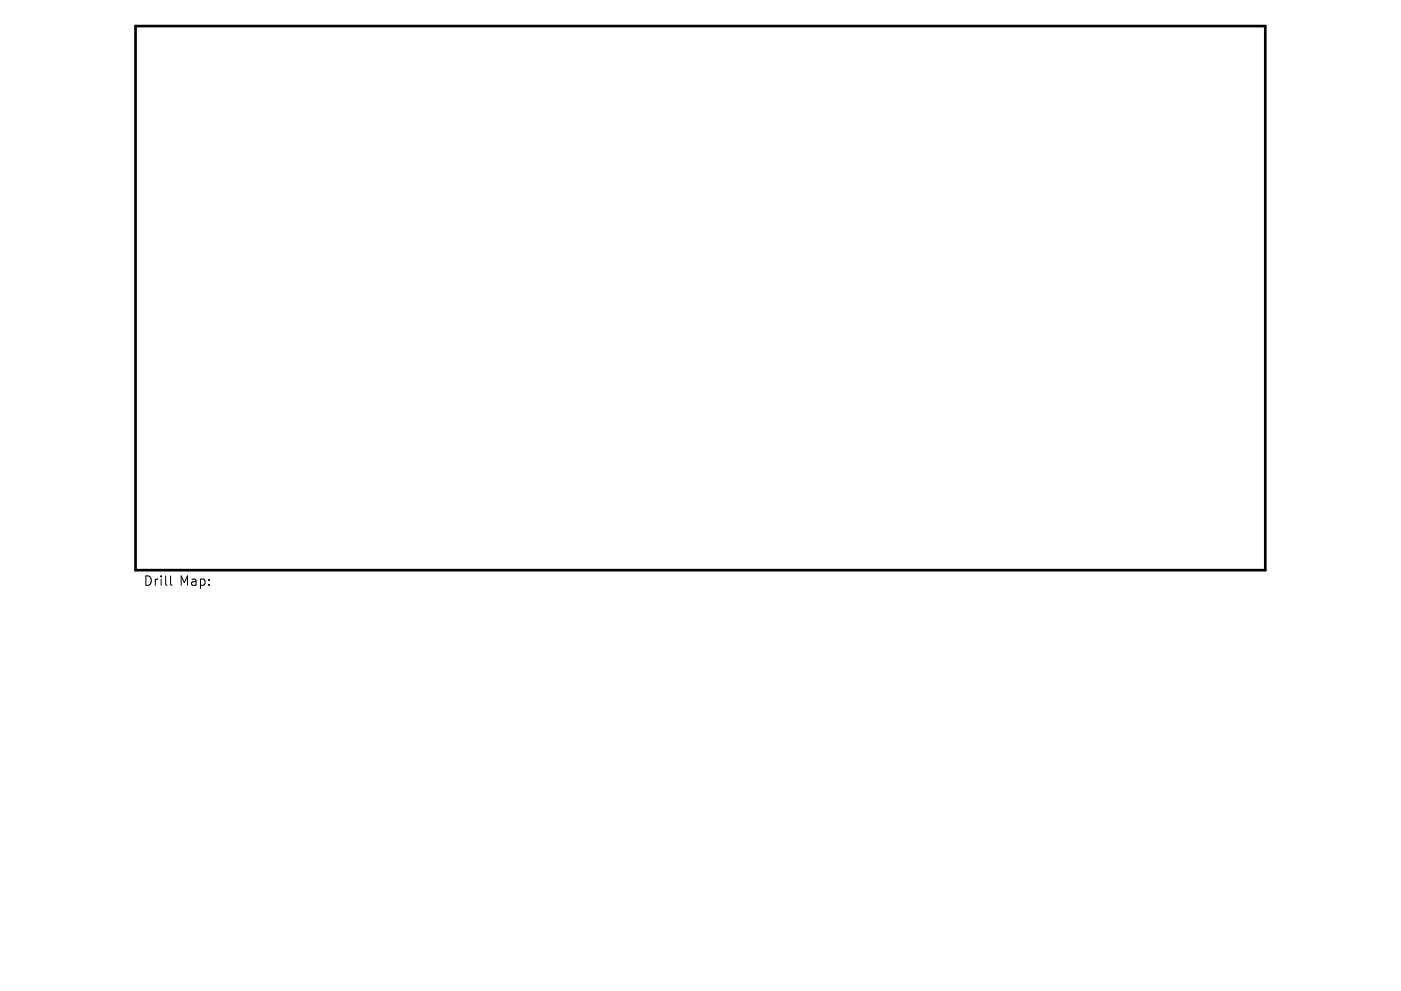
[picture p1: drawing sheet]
<svg xmlns="http://www.w3.org/2000/svg" width="297mm" height="210mm" viewBox="0 0 297 210" stroke-linecap="round" stroke-linejoin="round" font-family="sans-serif">
<defs><g id="words">
<text font-size="2.8" x="30.5" y="124.5">Drill Map:</text>
</g></defs>
<path d="M28.7 5.5h239.6v115.5h-239.6z" fill="none" stroke="#000" stroke-width=".57"/>
<path d="M42.7 122.9h.6l.2 .3-.1 .8-.7 .2M44.3 124v.2M44.3 122.9v.2" fill="none" stroke="#000" stroke-width=".21"/>
<use href="#words"/>
</svg>
